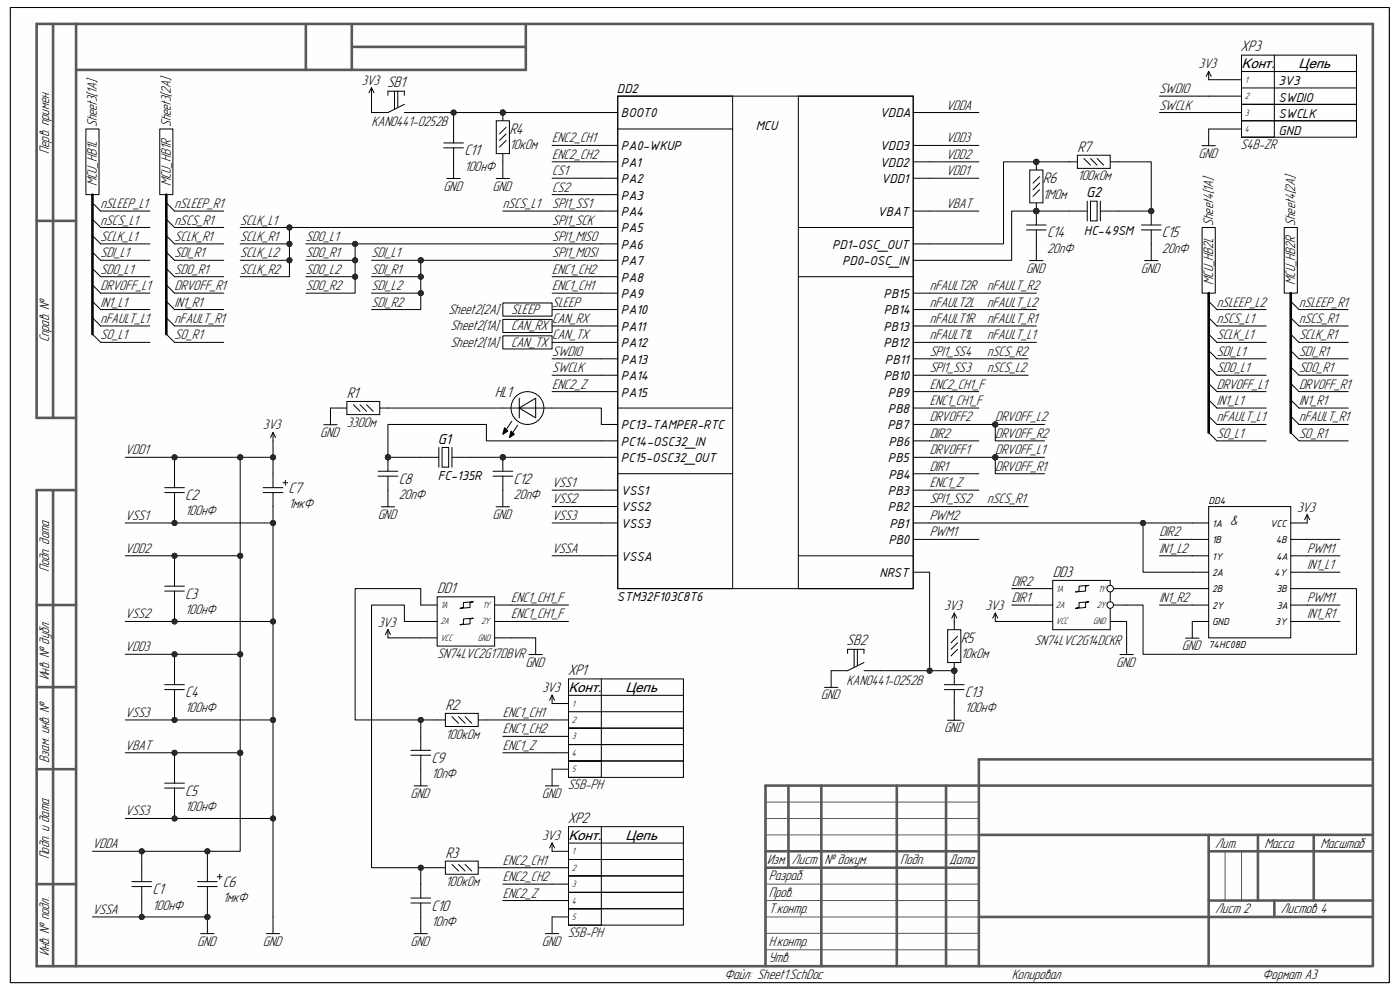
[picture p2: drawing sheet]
<svg xmlns="http://www.w3.org/2000/svg" width="297mm" height="210mm" viewBox="0 0 297 210" stroke-linecap="round" stroke-linejoin="round" font-family="sans-serif">
<defs><g id="words">
<g font-size="3.4">
<text x="263.2" y="10.8">XP3</text>
<text x="108.1" y="28.4">R4</text>
<text x="98.5" y="33">C11</text>
<text x="228.6" y="32.2">R7</text>
<text x="221.2" y="38.9">R6</text>
<text x="222.1" y="50.4">C14</text>
<text x="246.5" y="50.4">C15</text>
<text x="73.6" y="84.5">R1</text>
<text x="104.9" y="84.1">HL1</text>
<text x="39.3" y="106.1">C2</text>
<text x="61.2" y="104.5">C7</text>
<text x="84.6" y="102.6">C8</text>
<text x="108.9" y="102.6">C12</text>
<text x="92.8" y="125.9">DD1</text>
<text x="223.4" y="122.4">DD3</text>
<text x="39.3" y="127">C3</text>
<text x="179.6" y="136.9">SB2</text>
<text x="203.8" y="136.4">R5</text>
<text x="120.4" y="143.1">XP1</text>
<text x="39.3" y="147.9">C4</text>
<text x="204.7" y="147.9">C13</text>
<text x="94.5" y="150.6">R2</text>
<text x="91.5" y="161.8">C9</text>
<text x="39.3" y="168.8">C5</text>
<text x="120.4" y="174.5">XP2</text>
<text x="94.5" y="182">R3</text>
<text x="32.3" y="189.7">C1</text>
<text x="47.3" y="188.1">C6</text>
<text x="91.5" y="193.2">C10</text>
</g>
<g font-size="3.1">
<text x="76.7" y="18">3V3 SB1</text>
<text x="254.3" y="14.5">3V3</text>
<text x="200.7" y="23.2">VDDA</text>
<text x="246" y="19.8">SWDIO</text>
<text x="246" y="23.2">SWCLK</text>
<text x="20.6" y="27" transform="rotate(-90 20.6 27)">Sheet3[1A]</text>
<text x="36.2" y="27" transform="rotate(-90 36.2 27)">Sheet3[2A]</text>
<text x="78.8" y="26.7">KAN0441-0252B</text>
<text x="10.5" y="32.6" transform="rotate(-90 10.5 32.6)">Перв. примен.</text>
<text x="108.1" y="31.7">10кОм</text>
<text x="117.1" y="30.2">ENC2_CH1</text>
<text x="117.1" y="33.7">ENC2_CH2</text>
<text x="200.7" y="30.2">VDD3</text>
<text x="200.7" y="33.7">VDD2</text>
<text x="254.3" y="33.4">GND</text>
<text x="263.2" y="31.7">S4B-ZR</text>
<text x="20.6" y="39.5" transform="rotate(-90 20.6 39.5)">MCU_HB1L</text>
<text x="36.2" y="39.5" transform="rotate(-90 36.2 39.5)">MCU_HB1R</text>
<text x="94.1" y="40.4">GND</text>
<text x="98.5" y="36.2">100нФ</text>
<text x="104.5" y="40.4">GND</text>
<text x="117.1" y="37.2">CS1</text>
<text x="117.1" y="40.6">CS2</text>
<text x="200.7" y="37.2">VDD1</text>
<text x="228.6" y="38.3">100кОм</text>
<text x="21.3" y="44.2">nSLEEP_L1</text>
<text x="21.3" y="47.6">nSCS_L1</text>
<text x="37" y="44.2">nSLEEP_R1</text>
<text x="37" y="47.6">nSCS_R1</text>
<text x="51" y="47.6">SCLK_L1</text>
<text x="106.7" y="44.2">nSCS_L1</text>
<text x="117.1" y="44.2">SPI1_SS1</text>
<text x="117.1" y="47.6">SPI1_SCK</text>
<text x="200.7" y="44.2">VBAT</text>
<text x="221.2" y="42.2">1МОм</text>
<text x="257.4" y="47.9" transform="rotate(-90 257.4 47.9)">Sheet4[1A]</text>
<text x="274.8" y="47.9" transform="rotate(-90 274.8 47.9)">Sheet4[2A]</text>
<text x="21.3" y="51.1">SCLK_L1</text>
<text x="37" y="51.1">SCLK_R1</text>
<text x="51" y="51.1">SCLK_R1</text>
<text x="64.9" y="51.1">SDO_L1</text>
<text x="117.1" y="51.1">SPI1_MISO</text>
<text x="222.1" y="53.6">20пФ</text>
<text x="246.5" y="53.6">20пФ</text>
<text x="21.3" y="54.6">SDI_L1</text>
<text x="21.3" y="58.1">SDO_L1</text>
<text x="37" y="54.6">SDI_R1</text>
<text x="37" y="58.1">SDO_R1</text>
<text x="51" y="54.6">SCLK_L2</text>
<text x="51" y="58.1">SCLK_R2</text>
<text x="64.9" y="58.1">SDO_L2</text>
<text x="64.9" y="54.6">SDO_R1</text>
<text x="78.8" y="58.1">SDI_R1</text>
<text x="78.8" y="54.6">SDI_L1</text>
<text x="117.1" y="54.6">SPI1_MOSI</text>
<text x="117.1" y="58.1">ENC1_CH2</text>
<text x="217.7" y="57.8">GND</text>
<text x="242.1" y="57.8">GND</text>
<text x="21.3" y="61.6">DRVOFF_L1</text>
<text x="21.3" y="65">IN1_L1</text>
<text x="37" y="61.6">DRVOFF_R1</text>
<text x="37" y="65">IN1_R1</text>
<text x="64.9" y="61.6">SDO_R2</text>
<text x="78.8" y="65">SDI_R2</text>
<text x="78.8" y="61.6">SDI_L2</text>
<text x="117.1" y="61.6">ENC1_CH1</text>
<text x="117.1" y="65">SLEEP</text>
<text x="197.2" y="61.6">nFAULT2R</text>
<text x="197.2" y="65">nFAULT2L</text>
<text x="209.4" y="65">nFAULT_L2</text>
<text x="209.4" y="61.6">nFAULT_R2</text>
<text x="257.4" y="60.4" transform="rotate(-90 257.4 60.4)">MCU_HB2L</text>
<text x="258.1" y="65">nSLEEP_L2</text>
<text x="274.8" y="60.4" transform="rotate(-90 274.8 60.4)">MCU_HB2R</text>
<text x="275.6" y="65">nSLEEP_R1</text>
<text x="21.3" y="68.5">nFAULT_L1</text>
<text x="37" y="68.5">nFAULT_R1</text>
<text x="95.1" y="66.6">Sheet2[2A]</text>
<text x="95.5" y="70.1">Sheet2[1A]</text>
<text x="108.5" y="66.6">SLEEP</text>
<text x="108.5" y="70.1">CAN_RX</text>
<text x="117.1" y="68.5">CAN_RX</text>
<text x="197.2" y="68.5">nFAULT1R</text>
<text x="209.4" y="68.5">nFAULT_R1</text>
<text x="258.1" y="68.5">nSCS_L1</text>
<text x="275.6" y="68.5">nSCS_R1</text>
<text x="10.5" y="72.6" transform="rotate(-90 10.5 72.6)">Справ. №</text>
<text x="21.3" y="72">SO_L1</text>
<text x="37" y="72">SO_R1</text>
<text x="95.5" y="73.6">Sheet2[1A]</text>
<text x="108.5" y="73.6">CAN_TX</text>
<text x="117.1" y="75.5">SWDIO</text>
<text x="117.1" y="72">CAN_TX</text>
<text x="197.2" y="72">nFAULT1L</text>
<text x="197.2" y="75.5">SPI1_SS4</text>
<text x="209.4" y="75.5">nSCS_R2</text>
<text x="209.4" y="72">nFAULT_L1</text>
<text x="258.1" y="72">SCLK_L1</text>
<text x="258.1" y="75.5">SDI_L1</text>
<text x="275.6" y="72">SCLK_R1</text>
<text x="275.6" y="75.5">SDI_R1</text>
<text x="117.1" y="79">SWCLK</text>
<text x="117.1" y="82.4">ENC2_Z</text>
<text x="197.2" y="79">SPI1_SS3</text>
<text x="197.2" y="82.4">ENC2_CH1_F</text>
<text x="209.4" y="79">nSCS_L2</text>
<text x="258.1" y="79">SDO_L1</text>
<text x="258.1" y="82.4">DRVOFF_L1</text>
<text x="275.6" y="79">SDO_R1</text>
<text x="275.6" y="82.4">DRVOFF_R1</text>
<text x="197.2" y="85.9">ENC1_CH1_F</text>
<text x="197.2" y="89.4">DRVOFF2</text>
<text x="211.2" y="89.4">DRVOFF_L2</text>
<text x="258.1" y="85.9">IN1_L1</text>
<text x="258.1" y="89.4">nFAULT_L1</text>
<text x="275.6" y="85.9">IN1_R1</text>
<text x="275.6" y="89.4">nFAULT_R1</text>
<text x="55.8" y="91.1">3V3</text>
<text x="67.9" y="92.7">GND</text>
<text x="73.6" y="90.5">330Ом</text>
<text x="197.2" y="92.9">DIR2</text>
<text x="211.2" y="92.9">DRVOFF_R2</text>
<text x="258.1" y="92.9">SO_L1</text>
<text x="275.6" y="92.9">SO_R1</text>
<text x="26.6" y="96.4">VDD1</text>
<text x="197.2" y="96.4">DRVOFF1</text>
<text x="197.2" y="99.9">DIR1</text>
<text x="211.2" y="96.4">DRVOFF_L1</text>
<text x="211.2" y="99.9">DRVOFF_R1</text>
<text x="61.2" y="107.8">1мкФ</text>
<text x="84.6" y="105.9">20пФ</text>
<text x="108.9" y="105.9">20пФ</text>
<text x="117.1" y="103.3">VSS1</text>
<text x="117.1" y="106.8">VSS2</text>
<text x="197.2" y="103.3">ENC1_Z</text>
<text x="197.2" y="106.8">SPI1_SS2</text>
<text x="209.4" y="106.8">nSCS_R1</text>
<text x="26.6" y="110.3">VSS1</text>
<text x="39.3" y="109.3">100нФ</text>
<text x="80.1" y="110.1">GND</text>
<text x="104.5" y="110.1">GND</text>
<text x="117.1" y="110.3">VSS3</text>
<text x="197.2" y="110.3">PWM2</text>
<text x="197.2" y="113.8">PWM1</text>
<text x="246" y="113.8">DIR2</text>
<text x="260.9" y="111.3">&amp;</text>
<text x="275.2" y="108.5">3V3</text>
<text x="26.6" y="117.3">VDD2</text>
<text x="117.1" y="117.3">VSSA</text>
<text x="246" y="117.3">IN1_L2</text>
<text x="277.3" y="117.3">PWM1</text>
<text x="10.5" y="121.4" transform="rotate(-90 10.5 121.4)">Подп. дата</text>
<text x="214.6" y="124.2">DIR2</text>
<text x="277.3" y="120.7">IN1_L1</text>
<text x="26.6" y="131.2">VSS2</text>
<text x="39.3" y="130.3">100нФ</text>
<text x="108.4" y="127.7">ENC1_CH1_F</text>
<text x="108.4" y="131.2">ENC1_CH1_F</text>
<text x="200.3" y="129.4">3V3</text>
<text x="209" y="129.4">3V3</text>
<text x="214.6" y="127.7">DIR1</text>
<text x="246" y="127.7">IN1_R2</text>
<text x="277.3" y="131.2">IN1_R1</text>
<text x="277.3" y="127.7">PWM1</text>
<text x="80.2" y="132.9">3V3</text>
<text x="219.5" y="136.8">SN74LVC2G14DCKR</text>
<text x="250.7" y="137.9">GND</text>
<text x="26.6" y="138.2">VDD3</text>
<text x="92.8" y="139.6">SN74LVC2G17DBVR</text>
<text x="111.5" y="141.4">GND</text>
<text x="203.8" y="139.7">10кОм</text>
<text x="236.8" y="141.4">GND</text>
<text x="10.5" y="144.4" transform="rotate(-90 10.5 144.4)">Инв. № дубл.</text>
<text x="115" y="146.9">3V3</text>
<text x="174.2" y="148.4">GND</text>
<text x="179.6" y="145.4">KAN0441-0252B</text>
<text x="26.6" y="152.1">VSS3</text>
<text x="39.3" y="151.1">100нФ</text>
<text x="106.7" y="152.1">ENC1_CH1</text>
<text x="106.7" y="155.6">ENC1_CH2</text>
<text x="200.3" y="155.3">GND</text>
<text x="204.7" y="151.1">100нФ</text>
<text x="10.5" y="161.8" transform="rotate(-90 10.5 161.8)">Взам. инв. №</text>
<text x="26.6" y="159">VBAT</text>
<text x="94.5" y="156.7">100кОм</text>
<text x="106.7" y="159">ENC1_Z</text>
<text x="91.5" y="165.1">10пФ</text>
<text x="120.4" y="167.5">S5B-PH</text>
<text x="26.6" y="173">VSS3</text>
<text x="39.3" y="172">100нФ</text>
<text x="87.1" y="169.2">GND</text>
<text x="114.9" y="169.2">GND</text>
<text x="19.6" y="180">VDDA</text>
<text x="115" y="178.2">3V3</text>
<text x="257.8" y="179.8">Лит.</text>
<text x="268.3" y="179.8">Масса</text>
<text x="280.1" y="179.8">Масштаб</text>
<text x="10.5" y="182.3" transform="rotate(-90 10.5 182.3)">Подп. и дата</text>
<text x="106.7" y="183.4">ENC2_CH1</text>
<text x="162.7" y="183.3">Изм.</text>
<text x="168" y="183.3">Лист № докум.</text>
<text x="191" y="183.3">Подп.</text>
<text x="201.4" y="183.3">Дата</text>
<text x="47.3" y="191.4">1мкФ</text>
<text x="94.5" y="188">100кОм</text>
<text x="106.7" y="190.4">ENC2_Z</text>
<text x="106.7" y="186.9">ENC2_CH2</text>
<text x="163.1" y="186.8">Разраб.</text>
<text x="163.1" y="190.2">Пров.</text>
<text x="19.6" y="193.9">VSSA</text>
<text x="32.3" y="193">100нФ</text>
<text x="91.5" y="196.4">10пФ</text>
<text x="163.1" y="193.7">Т.контр.</text>
<text x="257.8" y="193.7">Лист 2</text>
<text x="271.7" y="193.7">Листов 4</text>
<text x="10.5" y="202.9" transform="rotate(-90 10.5 202.9)">Инв. № подл.</text>
<text x="41.8" y="200.6">GND</text>
<text x="55.8" y="200.6">GND</text>
<text x="87.1" y="200.6">GND</text>
<text x="114.9" y="200.6">GND</text>
<text x="120.4" y="198.8">S5B-PH</text>
<text x="163.1" y="200.7">Н.контр.</text>
<text x="153.7" y="207.6">Файл: Sheet1.SchDoc</text>
<text x="163.1" y="204.2">Утв.</text>
<text x="214.6" y="207.6">Копировал</text>
<text x="267.8" y="207.6">Формат А3</text>
</g>
<g font-size="3">
<text x="263.4" y="14.4">Конт.</text>
<text x="275.5" y="14.4">Цепь</text>
<text x="120.6" y="146.8">Конт.</text>
<text x="132.7" y="146.8">Цепь</text>
<text x="120.6" y="178.1">Конт.</text>
<text x="132.7" y="178.1">Цепь</text>
</g>
<g font-size="2.9">
<text x="230.5" y="41.9">G2</text>
<text x="92.9" y="94.1">G1</text>
</g>
<g font-size="2.6">
<text x="130.9" y="19.8">DD2</text>
<text x="271.2" y="21.6">SWDIO</text>
<text x="271.2" y="18.1">3V3</text>
<text x="131.7" y="24.9">BOOT0</text>
<text x="160.3" y="27.5">MCU</text>
<text x="186.6" y="24.9">VDDA</text>
<text x="271.2" y="25.1">SWCLK</text>
<text x="271.2" y="28.5">GND</text>
<text x="131.7" y="31.9">PA0-WKUP</text>
<text x="131.7" y="35.3">PA1</text>
<text x="186.6" y="35.3">VDD2</text>
<text x="186.6" y="31.9">VDD3</text>
<text x="131.7" y="38.8">PA2</text>
<text x="186.9" y="38.8">VDD1</text>
<text x="131.7" y="42.3">PA3</text>
<text x="131.7" y="45.8">PA4</text>
<text x="186.2" y="45.8">VBAT</text>
<text x="131.7" y="49.3">PA5</text>
<text x="131.7" y="52.7">PA6</text>
<text x="176.5" y="52.7">PD1-OSC_OUT</text>
<text x="230" y="49.8">HC-49SM</text>
<text x="131.7" y="56.3">PA7</text>
<text x="131.7" y="59.7">PA8</text>
<text x="178.6" y="56.3">PD0-OSC_IN</text>
<text x="131.7" y="63.2">PA9</text>
<text x="187.5" y="63.2">PB15</text>
<text x="131.7" y="66.7">PA10</text>
<text x="131.7" y="70.2">PA11</text>
<text x="187.4" y="70.2">PB13</text>
<text x="187.5" y="66.7">PB14</text>
<text x="131.7" y="73.7">PA12</text>
<text x="131.7" y="77.1">PA13</text>
<text x="187.4" y="73.7">PB12</text>
<text x="187.7" y="77.1">PB11</text>
<text x="131.7" y="80.6">PA14</text>
<text x="187.5" y="80.6">PB10</text>
<text x="131.7" y="84.1">PA15</text>
<text x="188.4" y="87.6">PB8</text>
<text x="188.4" y="84.1">PB9</text>
<text x="131.7" y="91.1">PC13-TAMPER-RTC</text>
<text x="131.7" y="94.6">PC14-OSC32_IN</text>
<text x="188.3" y="91.1">PB7</text>
<text x="188.5" y="94.6">PB6</text>
<text x="92.9" y="101.9">FC-135R</text>
<text x="131.7" y="98">PC15-OSC32_OUT</text>
<text x="188.4" y="98">PB5</text>
<text x="188.5" y="101.5">PB4</text>
<text x="131.7" y="105">VSS1</text>
<text x="188.4" y="105">PB3</text>
<text x="131.7" y="108.5">VSS2</text>
<text x="131.7" y="112">VSS3</text>
<text x="188.4" y="108.5">PB2</text>
<text x="188.7" y="112">PB1</text>
<text x="131.7" y="118.9">VSSA</text>
<text x="188.5" y="115.4">PB0</text>
<text x="186.6" y="122.4">NRST</text>
<text x="130.9" y="127.5">STM32F103C8T6</text>
</g>
<g font-size="2.1">
<text x="264.1" y="17.6">1</text>
<text x="264.1" y="21">2</text>
<text x="264.1" y="24.5">3</text>
<text x="264.1" y="28">4</text>
<text x="224" y="125.5">1A</text>
<text x="233" y="125.5">1Y</text>
<text x="93.4" y="129">1A</text>
<text x="102.4" y="129">1Y</text>
<text x="224" y="129">2A</text>
<text x="232.7" y="129">2Y</text>
<text x="93.4" y="135.9">VCC</text>
<text x="93.4" y="132.5">2A</text>
<text x="101.3" y="135.9">GND</text>
<text x="102.1" y="132.5">2Y</text>
<text x="224" y="132.5">VCC</text>
<text x="231.9" y="132.5">GND</text>
<text x="121.3" y="149.9">1</text>
<text x="121.3" y="153.4">2</text>
<text x="121.3" y="156.8">3</text>
<text x="121.3" y="160.3">4</text>
<text x="121.3" y="163.8">5</text>
<text x="121.3" y="181.2">1</text>
<text x="121.3" y="184.7">2</text>
<text x="121.3" y="188.2">3</text>
<text x="121.3" y="191.7">4</text>
<text x="121.3" y="195.2">5</text>
</g>
<g font-size="2">
<text x="256.4" y="107">DD4</text>
<text x="257.1" y="111.7">1A</text>
<text x="269.5" y="111.7">VCC</text>
<text x="257.1" y="115.2">1B</text>
<text x="257.1" y="118.7">1Y</text>
<text x="270.6" y="115.2">4B</text>
<text x="270.7" y="118.7">4A</text>
<text x="257.1" y="122.2">2A</text>
<text x="257.1" y="125.6">2B</text>
<text x="270.3" y="122.2">4Y</text>
<text x="270.8" y="125.6">3B</text>
<text x="257.1" y="129.2">2Y</text>
<text x="270.8" y="129.2">3A</text>
<text x="256.4" y="137.4">74HC08D</text>
<text x="257.1" y="132.6">GND</text>
<text x="270.5" y="132.6">3Y</text>
</g>
<text font-size=".3" fill="#585858" x="10.9" y="205.1">ALTIUM GOSTBOM2.0 KEV</text>
</g></defs>
<path d="M2.2 1.6h292.5v206.8h-292.5z" fill-rule="evenodd" fill="#fefefe"/>
<path d="M2.2 1.6h292.5v206.8h-292.5z" fill="none" stroke="#000" stroke-width=".21"/>
<path d="M2.2 1.6h292.5v206.8h-292.5z" fill-rule="evenodd" fill="#fefefe"/>
<path d="M2.2 1.6h292.5v206.8h-292.5z" fill="none" stroke="#000" stroke-width=".21"/>
<g fill="none" stroke="#585858" stroke-width=".55">
<path d="M11.3 5.1v83.6M16.1 5.1v199.9M64.9 5.1v9.7M74.6 5.1v9.7M74.6 9.9h37M111.6 5.1v9.7h-95.5M7.8 46.9h8.3M16.1 88.7h-8.3v-83.6h283.5v199.9M7.8 104h8.3M7.8 104v101h283.1M11.3 104v101M7.8 128.3h8.3"/>
<path d="M7.8 145.8h8.3M7.8 163.2h8.3M167.3 166.7v17.4M174.2 166.7v38.3M190.3 166.7v38.3M200.7 166.7v38.3M207.7 177.1h83.6M256.4 177.1v27.9M266.9 177.1v13.9M278.7 177.1v13.9M291.3 161.1h-83.6v43.9M291.3 166.7h-128.9v38.3"/>
<path d="M7.8 187.6h8.3M162.4 180.6h45.3M162.4 184.1h45.3M207.7 194.5h83.6M256.4 180.6h34.9M256.4 191h34.9M270.4 191v3.5"/>
</g>
<path d="M162.4 170.1h45.3M162.4 173.6h45.3M162.4 177.1h45.3M162.4 187.6h45.3M162.4 191h45.3M162.4 194.5h45.3M162.4 198h45.3M259.9 180.6v10.4M263.4 180.6v10.4M162.4 201.5h45.3" fill="none" stroke="#585858" stroke-width=".21"/>
<path d="M131.1 20.4h62.6v104.5h-62.6z" fill-rule="evenodd" fill="#fefefe"/>
<g fill="none" stroke="#000" stroke-width=".21">
<path d="M256.4 15.1v1.8h7M256.4 15.1l-.5 1.1M256.4 15.1l.6 1.1M263.4 11.7h24.4v10.4h-24.4zM263.4 15.2h24.4M263.4 18.7h24.4M270.4 11.7v10.4M127.6 30.8h3.5M127.6 34.3h3.5M127.6 37.8h3.5M127.6 23.9h3.5M131.1 20.4h62.6v104.5h-62.6z"/>
<path d="M131.1 20.4h24.3v104.5h-24.3zM131.1 27.4h24.3M169.4 20.4h24.3v104.5h-24.3zM193.7 30.9h3.5M193.7 34.3h3.5M193.7 37.8h3.5M193.7 23.9h3.5M255 30.9h2.8M256.4 23.9h7M256.4 20.4h7M263.4 22.1h24.4v3.5h-24.4zM263.4 25.6h24.4v3.5h-24.4z"/>
<path d="M263.4 22.1h7v7h-7zM263.4 27.4h-7v3.5M127.6 41.3h3.5M127.6 44.8h3.5M127.6 48.3h3.5M127.6 51.7h3.5M127.6 55.2h3.5M127.6 58.7h3.5M169.4 48.3h24.3M169.4 58.7h24.3M193.7 44.8h3.5M193.7 55.2h3.5"/>
<path d="M193.7 51.7h3.5M127.6 62.2h3.5M127.6 65.7h3.5M127.6 69.2h3.5M127.6 72.6h3.5M127.6 76.1h3.5M127.6 79.6h3.5M193.7 62.2h3.5M193.7 65.7h3.5M193.7 69.2h3.5M193.7 72.6h3.5M193.7 76.1h3.5"/>
<path d="M193.7 79.6h3.5M57.9 91.8v1.7M57.9 91.8l-.5 1M57.9 91.8l.6 1M127.6 83.1h3.5M127.6 90h3.5M127.6 93.5h3.5M127.6 97h3.5M131.1 86.6h24.3M193.7 83.1h3.5M193.7 90h3.5M193.7 93.5h3.5"/>
<path d="M193.7 97h3.5M193.7 86.6h3.5M34.9 104.5h4.2M34.9 103.5h4.2M37 100.5v3M37 104.5v3M55.8 104.5h4.2M55.8 103.5h4.2M57.9 100.5v3M57.9 104.5v3M60 102.4h1.1M60.5 101.9v1"/>
<path d="M127.6 110.9h3.5M127.6 107.5h3.5M127.6 104h3.5M127.6 117.9h3.5M131.1 100.5h24.3M169.4 117.9h24.3M193.7 114.4h3.5M193.7 110.9h3.5M193.7 107.5h3.5M193.7 104h3.5M193.7 100.5h3.5M34.9 125.4h4.2"/>
<path d="M34.9 124.3h4.2M37 121.4v2.9M37 125.4v2.9M193.7 121.4h3.5M34.9 146.3h4.2M34.9 145.2h4.2M37 142.3v2.9M37 146.3v2.9M34.9 167.2h4.2M34.9 166.1h4.2M37 163.2v2.9M37 167.2v2.9"/>
<path d="M28 188.1h4.2M28 187h4.2M30.1 184.1v2.9M30.1 188.1v2.9M41.9 188.1h4.2M41.9 187h4.2M42.6 198.1h2.8M44 184.1v2.9M44 188.1v2.9M44 194.5v3.6M46.1 186h1M46.6 185.5v1"/>
<path d="M56.5 198.1h2.8M57.9 194.5v3.6"/>
</g>
<circle cx="44" cy="194.5" r=".53" fill="#262626"/>
<circle cx="44" cy="194.5" r=".53" fill="none" stroke="#262626" stroke-width=".21"/>
<circle cx="202.4" cy="142.3" r=".53" fill="#262626"/>
<circle cx="202.4" cy="142.3" r=".53" fill="none" stroke="#262626" stroke-width=".21"/>
<path d="M202.4 140.5v1.8" fill="none" stroke="#000" stroke-width=".21"/>
<circle cx="202.4" cy="142.3" r=".53" fill="#262626"/>
<circle cx="202.4" cy="142.3" r=".53" fill="none" stroke="#262626" stroke-width=".21"/>
<path d="M202.4 131.8v1.8" fill="none" stroke="#000" stroke-width=".21"/>
<path d="M201.1 133.6h2.7v6.9h-2.7z" fill-rule="evenodd" fill="#fefefe"/>
<path d="M201.1 133.6h2.7v6.9h-2.7zM202.4 130.1l-.5 1M202.4 130.1l.6 1M202.4 130.1v1.7M203.1 137.8l-1.3 1.3M203.1 136.4l-1.3 1.4M203.1 135l-1.3 1.4" fill="none" stroke="#000" stroke-width=".21"/>
<circle cx="202.4" cy="142.3" r=".53" fill="#262626"/>
<circle cx="202.4" cy="142.3" r=".53" fill="none" stroke="#262626" stroke-width=".21"/>
<path d="M200.4 146.3h4.1M200.4 145.2h4.1M202.4 142.3v2.9M202.4 146.3v2.9" fill="none" stroke="#000" stroke-width=".21"/>
<circle cx="202.4" cy="142.3" r=".53" fill="#262626"/>
<circle cx="202.4" cy="142.3" r=".53" fill="none" stroke="#262626" stroke-width=".21"/>
<path d="M78.8 18.6l-.5 1.1M78.8 18.6l.5 1.1M78.8 18.6v1.8M83.7 19.3v3.9M84.4 19.3v3.5M82.3 20.2v-.9h3.5v.9M85.8 22.1l-3.5 1.8h-3.5M85.8 23.9h3.5M174.9 145.8h2.8M176.3 142.3v3.5M201 152.8h2.9M202.4 149.2v3.6" fill="none" stroke="#000" stroke-width=".21"/>
<circle cx="106.7" cy="23.9" r=".53" fill="#262626"/>
<circle cx="106.7" cy="23.9" r=".53" fill="none" stroke="#262626" stroke-width=".21"/>
<path d="M106.7 23.9v1.7" fill="none" stroke="#000" stroke-width=".21"/>
<circle cx="106.7" cy="23.9" r=".53" fill="#262626"/>
<circle cx="106.7" cy="23.9" r=".53" fill="none" stroke="#262626" stroke-width=".21"/>
<path d="M106.7 32.6v1.7" fill="none" stroke="#000" stroke-width=".21"/>
<path d="M105.3 25.6h2.8v7h-2.8z" fill-rule="evenodd" fill="#fefefe"/>
<g fill="none" stroke="#000" stroke-width=".21">
<path d="M94.1 31.4h4.2M94.1 30.3h4.2M94.8 37.9h2.8M96.2 27.4v2.9M96.2 31.4v6.5M105.3 37.9h2.8M105.3 25.6h2.8v7h-2.8zM106.7 34.3v3.6M107.4 27l-1.4 1.4M107.4 28.4l-1.4 1.4M107.4 29.8l-1.4 1.4M226.8 44.8h3.9"/>
<path d="M230.7 42.7v4.2M233.4 42.7v4.2M233.4 44.8h3.9"/>
</g>
<path d="M231.4 42.7h1.3v4.2h-1.3z" fill-rule="evenodd" fill="#fefefe"/>
<path d="M226.8 34.3h1.8M235.5 34.3h1.8M231.4 42.7h1.3v4.2h-1.3z" fill="none" stroke="#000" stroke-width=".21"/>
<path d="M228.6 32.9h6.9v2.8h-6.9z" fill-rule="evenodd" fill="#fefefe"/>
<path d="M228.6 32.9h6.9v2.8h-6.9zM230 33.6l1.4 1.4M231.4 33.6l1.3 1.4M232.7 33.6l1.4 1.4" fill="none" stroke="#000" stroke-width=".21"/>
<circle cx="244.2" cy="44.8" r=".53" fill="#262626"/>
<circle cx="244.2" cy="44.8" r=".53" fill="none" stroke="#262626" stroke-width=".21"/>
<path d="M242.1 48.8h4.2M242.1 47.7h4.2M244.2 44.8v2.9M244.2 48.8v2.9" fill="none" stroke="#000" stroke-width=".21"/>
<circle cx="244.2" cy="44.8" r=".53" fill="#262626"/>
<circle cx="244.2" cy="44.8" r=".53" fill="none" stroke="#262626" stroke-width=".21"/>
<circle cx="219.9" cy="44.8" r=".53" fill="#262626"/>
<circle cx="219.9" cy="44.8" r=".53" fill="none" stroke="#262626" stroke-width=".21"/>
<path d="M217.8 48.8h4.1M217.8 47.7h4.1M219.9 44.8v2.9M219.9 48.8v2.9" fill="none" stroke="#000" stroke-width=".21"/>
<circle cx="219.9" cy="44.8" r=".53" fill="#262626"/>
<circle cx="219.9" cy="44.8" r=".53" fill="none" stroke="#262626" stroke-width=".21"/>
<path d="M218.4 55.3h2.9M219.9 51.7v3.6M242.8 55.3h2.8M244.2 51.7v3.6" fill="none" stroke="#000" stroke-width=".21"/>
<circle cx="219.9" cy="44.8" r=".53" fill="#262626"/>
<circle cx="219.9" cy="44.8" r=".53" fill="none" stroke="#262626" stroke-width=".21"/>
<circle cx="219.9" cy="34.3" r=".53" fill="#262626"/>
<circle cx="219.9" cy="34.3" r=".53" fill="none" stroke="#262626" stroke-width=".21"/>
<path d="M219.9 43v1.8" fill="none" stroke="#000" stroke-width=".21"/>
<circle cx="219.9" cy="44.8" r=".53" fill="#262626"/>
<circle cx="219.9" cy="44.8" r=".53" fill="none" stroke="#262626" stroke-width=".21"/>
<path d="M219.9 34.3v1.8" fill="none" stroke="#000" stroke-width=".21"/>
<circle cx="219.9" cy="34.3" r=".53" fill="#262626"/>
<circle cx="219.9" cy="34.3" r=".53" fill="none" stroke="#262626" stroke-width=".21"/>
<path d="M218.5 36.1h2.8v6.9h-2.8z" fill-rule="evenodd" fill="#fefefe"/>
<path d="M218.5 36.1h2.8v6.9h-2.8zM220.6 38.9l-1.4 1.3M220.6 37.5l-1.4 1.4M220.6 40.2l-1.4 1.4" fill="none" stroke="#000" stroke-width=".21"/>
<path d="M106.7 64.3h10.4v2.8h-10.4z" fill-rule="evenodd" fill="#fefefe"/>
<path d="M106.7 64.3h10.4v2.8h-10.4z" fill="none" stroke="#000" stroke-width=".21"/>
<path d="M106.7 71.2h10.4v2.8h-10.4z" fill-rule="evenodd" fill="#fefefe"/>
<path d="M106.7 71.2h10.4v2.8h-10.4z" fill="none" stroke="#000" stroke-width=".21"/>
<path d="M106.7 67.8h10.4v2.7h-10.4z" fill-rule="evenodd" fill="#fefefe"/>
<path d="M106.7 67.8h10.4v2.7h-10.4z" fill="none" stroke="#000" stroke-width=".21"/>
<circle cx="106.7" cy="97" r=".53" fill="#262626"/>
<circle cx="106.7" cy="97" r=".53" fill="none" stroke="#262626" stroke-width=".21"/>
<path d="M104.6 100h4.2M106.7 97v3M104.6 101h4.2M106.7 101v3" fill="none" stroke="#000" stroke-width=".21"/>
<circle cx="106.7" cy="97" r=".53" fill="#262626"/>
<circle cx="106.7" cy="97" r=".53" fill="none" stroke="#262626" stroke-width=".21"/>
<circle cx="82.3" cy="97" r=".53" fill="#262626"/>
<circle cx="82.3" cy="97" r=".53" fill="none" stroke="#262626" stroke-width=".21"/>
<path d="M80.2 100h4.2M82.3 97v3M80.2 101h4.2M82.3 101v3" fill="none" stroke="#000" stroke-width=".21"/>
<circle cx="82.3" cy="97" r=".53" fill="#262626"/>
<circle cx="82.3" cy="97" r=".53" fill="none" stroke="#262626" stroke-width=".21"/>
<path d="M89.3 97h3.8M93.1 94.9v4.2M95.9 94.9v4.2M95.9 97h3.8M80.9 107.5h2.8M82.3 104v3.5M105.3 107.5h2.8M106.7 104v3.5" fill="none" stroke="#000" stroke-width=".21"/>
<path d="M93.8 94.9h1.4v4.2h-1.4z" fill-rule="evenodd" fill="#fefefe"/>
<g fill="none" stroke="#000" stroke-width=".21">
<path d="M93.8 94.9h1.4v4.2h-1.4zM117.1 147.5v1.7h3.5M117.1 152.7h3.5M117.1 156.2h3.5M117.1 159.7h3.5M117.1 147.5l-.5 1M117.1 147.5l.6 1M120.6 144h24.4v10.5h-24.4zM120.6 154.5h24.4v3.5h-24.4zM120.6 158h24.4v3.4h-24.4zM120.6 154.5h7v6.9h-7zM120.6 147.5h24.4"/>
<path d="M120.6 151h24.4M127.6 144v10.5M115.7 166.7h2.8M117.1 178.8v1.8h3.5M117.1 178.8l-.5 1.1M117.1 178.8l.6 1.1M120.6 161.4h24.4v3.5h-24.4zM120.6 161.4h7v3.5h-7zM120.6 175.4h24.4v10.4h-24.4zM120.6 163.2h-3.5v3.5M120.6 178.8h24.4M127.6 175.4v10.4"/>
<path d="M115.7 198.1h2.8M117.1 184.1h3.5M117.1 187.6h3.5M117.1 191h3.5M120.6 185.8h24.4v3.5h-24.4zM120.6 189.3h24.4v3.5h-24.4zM120.6 185.8h7v7h-7zM120.6 192.8h24.4v3.5h-24.4zM120.6 192.8h7v3.5h-7zM120.6 182.3h24.4M120.6 194.5h-3.5v3.6"/>
</g>
<path d="M92.7 126.6h12.2v10.5h-12.2z" fill-rule="evenodd" fill="#fefefe"/>
<g fill="none" stroke="#000" stroke-width=".21">
<path d="M89.3 135.3h3.4M89.3 128.3h3.4M89.3 131.8h3.4M92.7 126.6h12.2v10.5h-12.2zM98.3 127.8l2.1-.1-.7 .1v1.1l-2.1 .1 .7-.1zM98.3 131.3l2.1-.2-.7 .2v1.1l-2.1 .1 .7-.1zM104.9 135.3h3.5M104.9 128.3h3.5M104.9 131.8h3.5M87.2 191.6h4.2M87.2 190.5h4.2M89.3 187.6v2.9"/>
<path d="M89.3 191.6v2.9M92.8 184.1h1.7M101.5 184.1h1.7"/>
</g>
<path d="M94.5 182.7h7v2.8h-7z" fill-rule="evenodd" fill="#fefefe"/>
<path d="M87.2 159.2h4.2M89.3 156.2v3M92.7 152.7h1.8M101.5 152.7h1.7M87.2 160.2h4.2M89.3 160.2v3M87.9 198.1h2.8M89.3 194.5v3.6M94.5 182.7h7v2.8h-7zM95.9 183.4l1.4 1.4M97.3 183.4l1.4 1.4M98.7 183.4l1.4 1.4" fill="none" stroke="#000" stroke-width=".21"/>
<path d="M94.5 151.3h7v2.8h-7z" fill-rule="evenodd" fill="#fefefe"/>
<g fill="none" stroke="#000" stroke-width=".21">
<path d="M106.7 86.6h3.5M113.6 86.6h3.5M82.3 133.5l-.5 1.1M82.3 133.5l.5 1.1M82.3 133.5v1.8M112.2 138.9h2.9M113.6 135.3v3.6M94.5 151.3h7v2.8h-7zM95.9 152l1.4 1.4M97.3 152l1.4 1.4M98.7 152l1.4 1.4M87.8 166.7h2.9"/>
<path d="M89.3 163.2v3.5"/>
</g>
<path d="M110.2 86.6l3.4-2.1v4.2z" fill="#fefefe"/>
<g fill="none" stroke="#000" stroke-width=".21">
<path d="M71.9 86.6h1.7M80.6 86.6h1.7M107 90.7l.7 .7-1 .7zM108.4 91.4l.7 .7-1 .7zM108.6 89.4l-1.8 2.6M109.8 90.2l-1.7 2.6M110.2 86.6l3.4-2.1v4.2zM110.2 86.6h3.4M110.2 84.5v4.2"/>
<circle cx="111.9" cy="86.6" r="3.5"/>
</g>
<path d="M107 90.7l.7 .7-1 .7zM108.4 91.4l.7 .7-1 .7z" fill="#000"/>
<path d="M73.6 85.2h7v2.8h-7z" fill-rule="evenodd" fill="#fefefe"/>
<path d="M68.7 90.1h2.8M70.1 86.6v3.5M73.6 85.2h7v2.8h-7zM75 85.9l1.4 1.4M76.4 85.9l1.4 1.4M77.8 85.9l1.4 1.4" fill="none" stroke="#000" stroke-width=".21"/>
<path d="M256.4 107.5h17.4v27.8h-17.4z" fill-rule="evenodd" fill="#fefefe"/>
<g fill="none" stroke="#000" stroke-width=".21">
<path d="M252.9 114.4h3.5M252.9 117.9h3.5M252.9 110.9h3.5M256.4 107.5h17.4v27.8h-17.4zM273.8 114.4h3.5M273.8 117.9h3.5M277.3 109.2v1.7h-3.5M277.3 109.2l-.5 1M277.3 109.2l.6 1M251.5 135.4h2.9M252.9 121.4h3.5M252.9 124.9h3.5"/>
<path d="M252.9 128.4h3.5M256.4 131.8h-3.5v3.6M273.8 121.4h3.5M273.8 124.9h3.5M273.8 128.4h3.5M273.8 131.8h3.5"/>
</g>
<path d="M223.3 123.1h12.2v10.5h-12.2z" fill-rule="evenodd" fill="#fefefe"/>
<path d="M219.9 131.8h3.4M219.9 124.9h3.4M219.9 128.4h3.4M223.3 123.1h12.2v10.5h-12.2zM235.5 131.8h3.5M235.5 124.9h3.5M235.5 128.4h3.5" fill="none" stroke="#000" stroke-width=".21"/>
<circle cx="235.5" cy="124.9" r=".7" fill="#fefefe"/>
<g fill="none" stroke="#000" stroke-width=".21">
<path d="M228.9 124.4l2.1-.2-.7 .2v1l-2.1 .2 .7-.2zM228.9 127.8l2.1-.1-.7 .1v1.1l-2.1 .2 .7-.2z"/>
<circle cx="235.5" cy="124.9" r=".7"/>
</g>
<circle cx="235.5" cy="128.4" r=".7" fill="#fefefe"/>
<g fill="none" stroke="#000" stroke-width=".21">
<path d="M179.8 138.6v-.8h3.5v.8M181.2 137.8v3.8M181.9 137.8v3.4M211.1 130.1l-.5 1M211.1 130.1l.6 1M211.1 130.1v1.7M237.6 138.9h2.8M239 135.3v3.6M183.3 140.5l-3.5 1.8h-3.5M183.3 142.3h3.5"/>
<circle cx="235.5" cy="128.4" r=".7"/>
</g>
<path d="M255 48.3h2.8v13.9h-2.8z" fill-rule="evenodd" fill="#fefefe"/>
<path d="M255 48.3h2.8v13.9h-2.8z" fill="none" stroke="#000" stroke-width=".21"/>
<path d="M272.4 48.3h2.8v13.9h-2.8z" fill-rule="evenodd" fill="#fefefe"/>
<path d="M272.4 48.3h2.8v13.9h-2.8z" fill="none" stroke="#000" stroke-width=".21"/>
<path d="M18.2 27.4h2.8v13.9h-2.8z" fill-rule="evenodd" fill="#fefefe"/>
<g fill="none" stroke="#000" stroke-width=".21">
<path d="M18.2 27.4h2.8v13.9h-2.8zM19.6 43l1.8 1.8M19.6 46.5l1.8 1.8M19.6 50l1.8 1.7M19.6 53.5l1.8 1.7M19.6 57l1.8 1.7M35.3 43l1.7 1.8M35.3 46.5l1.7 1.8M35.3 50l1.7 1.7M35.3 53.5l1.7 1.7M35.3 57l1.7 1.7M19.6 60.4l1.8 1.8"/>
<path d="M19.6 63.9l1.8 1.8M19.6 67.4l1.8 1.7M19.6 70.9l1.8 1.7M35.3 60.4l1.7 1.8M35.3 63.9l1.7 1.8M35.3 67.4l1.7 1.7M35.3 70.9l1.7 1.7"/>
</g>
<path d="M33.9 27.4h2.8v13.9h-2.8z" fill-rule="evenodd" fill="#fefefe"/>
<g fill="none" stroke="#000" stroke-width=".21">
<path d="M33.9 27.4h2.8v13.9h-2.8zM256.4 63.9l1.8 1.8M256.4 67.4l1.8 1.8M256.4 70.9l1.8 1.7M256.4 74.4l1.8 1.7M256.4 77.9l1.8 1.7M273.8 63.9l1.8 1.8M273.8 67.4l1.8 1.8M273.8 70.9l1.8 1.7M273.8 74.4l1.8 1.7M273.8 77.9l1.8 1.7M256.4 81.3l1.8 1.8"/>
<path d="M256.4 84.8l1.8 1.8M256.4 88.3l1.8 1.7M256.4 91.8l1.8 1.7M273.8 81.3l1.8 1.8M273.8 88.3l1.8 1.7M273.8 84.8l1.8 1.8M273.8 91.8l1.8 1.7"/>
</g>
<circle cx="211.1" cy="97" r=".53" fill="#262626"/>
<circle cx="211.1" cy="97" r=".53" fill="none" stroke="#262626" stroke-width=".21"/>
<circle cx="211.1" cy="90" r=".53" fill="#262626"/>
<circle cx="211.1" cy="90" r=".53" fill="none" stroke="#262626" stroke-width=".21"/>
<path d="M197.2 37.8h10.5M197.2 30.9h10.5M197.2 34.3h10.5M246 20.4h10.4M246 23.9h10.4M117.1 76.1h10.5M117.1 79.6h10.5M117.1 117.9h10.5M117.1 110.9h10.5M117.1 107.5h10.5M117.1 104h10.5M19.6 180.6h10.5v3.5" fill="none" stroke="#000" stroke-width=".21"/>
<circle cx="30.1" cy="180.6" r=".53" fill="#262626"/>
<circle cx="30.1" cy="180.6" r=".53" fill="none" stroke="#262626" stroke-width=".21"/>
<path d="M30.1 191v3.5" fill="none" stroke="#000" stroke-width=".21"/>
<circle cx="30.1" cy="194.5" r=".53" fill="#262626"/>
<circle cx="30.1" cy="194.5" r=".53" fill="none" stroke="#262626" stroke-width=".21"/>
<path d="M30.1 180.6h13.9v3.5" fill="none" stroke="#000" stroke-width=".21"/>
<circle cx="30.1" cy="180.6" r=".53" fill="#262626"/>
<circle cx="30.1" cy="180.6" r=".53" fill="none" stroke="#262626" stroke-width=".21"/>
<circle cx="44" cy="180.6" r=".53" fill="#262626"/>
<circle cx="44" cy="180.6" r=".53" fill="none" stroke="#262626" stroke-width=".21"/>
<path d="M51 159.7v20.9h-7" fill="none" stroke="#000" stroke-width=".21"/>
<circle cx="44" cy="180.6" r=".53" fill="#262626"/>
<circle cx="44" cy="180.6" r=".53" fill="none" stroke="#262626" stroke-width=".21"/>
<circle cx="51" cy="159.7" r=".53" fill="#262626"/>
<circle cx="51" cy="159.7" r=".53" fill="none" stroke="#262626" stroke-width=".21"/>
<path d="M51 97h6.9" fill="none" stroke="#000" stroke-width=".21"/>
<circle cx="51" cy="97" r=".53" fill="#262626"/>
<circle cx="51" cy="97" r=".53" fill="none" stroke="#262626" stroke-width=".21"/>
<circle cx="57.9" cy="97" r=".53" fill="#262626"/>
<circle cx="57.9" cy="97" r=".53" fill="none" stroke="#262626" stroke-width=".21"/>
<path d="M19.6 194.5h24.4" fill="none" stroke="#000" stroke-width=".21"/>
<circle cx="30.1" cy="194.5" r=".53" fill="#262626"/>
<circle cx="30.1" cy="194.5" r=".53" fill="none" stroke="#262626" stroke-width=".21"/>
<circle cx="44" cy="194.5" r=".53" fill="#262626"/>
<circle cx="44" cy="194.5" r=".53" fill="none" stroke="#262626" stroke-width=".21"/>
<path d="M44 191v3.5" fill="none" stroke="#000" stroke-width=".21"/>
<circle cx="44" cy="194.5" r=".53" fill="#262626"/>
<circle cx="44" cy="194.5" r=".53" fill="none" stroke="#262626" stroke-width=".21"/>
<path d="M51 97v20.9" fill="none" stroke="#000" stroke-width=".21"/>
<circle cx="51" cy="97" r=".53" fill="#262626"/>
<circle cx="51" cy="97" r=".53" fill="none" stroke="#262626" stroke-width=".21"/>
<circle cx="51" cy="117.9" r=".53" fill="#262626"/>
<circle cx="51" cy="117.9" r=".53" fill="none" stroke="#262626" stroke-width=".21"/>
<path d="M37 170.1v3.5" fill="none" stroke="#000" stroke-width=".21"/>
<circle cx="37" cy="173.6" r=".53" fill="#262626"/>
<circle cx="37" cy="173.6" r=".53" fill="none" stroke="#262626" stroke-width=".21"/>
<path d="M37 159.7v3.5" fill="none" stroke="#000" stroke-width=".21"/>
<circle cx="37" cy="159.7" r=".53" fill="#262626"/>
<circle cx="37" cy="159.7" r=".53" fill="none" stroke="#262626" stroke-width=".21"/>
<path d="M37 149.2v3.5" fill="none" stroke="#000" stroke-width=".21"/>
<circle cx="37" cy="152.7" r=".53" fill="#262626"/>
<circle cx="37" cy="152.7" r=".53" fill="none" stroke="#262626" stroke-width=".21"/>
<path d="M37 138.8v3.5" fill="none" stroke="#000" stroke-width=".21"/>
<circle cx="37" cy="138.8" r=".53" fill="#262626"/>
<circle cx="37" cy="138.8" r=".53" fill="none" stroke="#262626" stroke-width=".21"/>
<path d="M37 128.3v3.5" fill="none" stroke="#000" stroke-width=".21"/>
<circle cx="37" cy="131.8" r=".53" fill="#262626"/>
<circle cx="37" cy="131.8" r=".53" fill="none" stroke="#262626" stroke-width=".21"/>
<path d="M37 117.9v3.5" fill="none" stroke="#000" stroke-width=".21"/>
<circle cx="37" cy="117.9" r=".53" fill="#262626"/>
<circle cx="37" cy="117.9" r=".53" fill="none" stroke="#262626" stroke-width=".21"/>
<path d="M37 107.5v3.4" fill="none" stroke="#000" stroke-width=".21"/>
<circle cx="37" cy="110.9" r=".53" fill="#262626"/>
<circle cx="37" cy="110.9" r=".53" fill="none" stroke="#262626" stroke-width=".21"/>
<path d="M37 97v3.5" fill="none" stroke="#000" stroke-width=".21"/>
<circle cx="37" cy="97" r=".53" fill="#262626"/>
<circle cx="37" cy="97" r=".53" fill="none" stroke="#262626" stroke-width=".21"/>
<path d="M197.2 23.9h10.5M57.9 173.6v20.9" fill="none" stroke="#000" stroke-width=".21"/>
<circle cx="57.9" cy="173.6" r=".53" fill="#262626"/>
<circle cx="57.9" cy="173.6" r=".53" fill="none" stroke="#262626" stroke-width=".21"/>
<path d="M78.8 20.4v3.5M96.2 23.9v3.5" fill="none" stroke="#000" stroke-width=".21"/>
<circle cx="96.2" cy="23.9" r=".53" fill="#262626"/>
<circle cx="96.2" cy="23.9" r=".53" fill="none" stroke="#262626" stroke-width=".21"/>
<path d="M219.9 44.8h6.9" fill="none" stroke="#000" stroke-width=".21"/>
<circle cx="219.9" cy="44.8" r=".53" fill="#262626"/>
<circle cx="219.9" cy="44.8" r=".53" fill="none" stroke="#262626" stroke-width=".21"/>
<path d="M237.3 34.3h6.9v10.5h-6.9" fill="none" stroke="#000" stroke-width=".21"/>
<circle cx="244.2" cy="44.8" r=".53" fill="#262626"/>
<circle cx="244.2" cy="44.8" r=".53" fill="none" stroke="#262626" stroke-width=".21"/>
<path d="M219.9 34.3h6.9" fill="none" stroke="#000" stroke-width=".21"/>
<circle cx="219.9" cy="34.3" r=".53" fill="#262626"/>
<circle cx="219.9" cy="34.3" r=".53" fill="none" stroke="#262626" stroke-width=".21"/>
<path d="M197.2 44.8h10.5M57.9 110.9v62.7h-31.3" fill="none" stroke="#000" stroke-width=".21"/>
<circle cx="37" cy="173.6" r=".53" fill="#262626"/>
<circle cx="37" cy="173.6" r=".53" fill="none" stroke="#262626" stroke-width=".21"/>
<circle cx="57.9" cy="173.6" r=".53" fill="#262626"/>
<circle cx="57.9" cy="173.6" r=".53" fill="none" stroke="#262626" stroke-width=".21"/>
<circle cx="57.9" cy="152.7" r=".53" fill="#262626"/>
<circle cx="57.9" cy="152.7" r=".53" fill="none" stroke="#262626" stroke-width=".21"/>
<circle cx="57.9" cy="131.8" r=".53" fill="#262626"/>
<circle cx="57.9" cy="131.8" r=".53" fill="none" stroke="#262626" stroke-width=".21"/>
<circle cx="57.9" cy="110.9" r=".53" fill="#262626"/>
<circle cx="57.9" cy="110.9" r=".53" fill="none" stroke="#262626" stroke-width=".21"/>
<path d="M26.6 159.7h24.4" fill="none" stroke="#000" stroke-width=".21"/>
<circle cx="37" cy="159.7" r=".53" fill="#262626"/>
<circle cx="37" cy="159.7" r=".53" fill="none" stroke="#262626" stroke-width=".21"/>
<circle cx="51" cy="159.7" r=".53" fill="#262626"/>
<circle cx="51" cy="159.7" r=".53" fill="none" stroke="#262626" stroke-width=".21"/>
<path d="M26.6 152.7h31.3" fill="none" stroke="#000" stroke-width=".21"/>
<circle cx="37" cy="152.7" r=".53" fill="#262626"/>
<circle cx="37" cy="152.7" r=".53" fill="none" stroke="#262626" stroke-width=".21"/>
<circle cx="57.9" cy="152.7" r=".53" fill="#262626"/>
<circle cx="57.9" cy="152.7" r=".53" fill="none" stroke="#262626" stroke-width=".21"/>
<path d="M26.6 138.8h24.4" fill="none" stroke="#000" stroke-width=".21"/>
<circle cx="37" cy="138.8" r=".53" fill="#262626"/>
<circle cx="37" cy="138.8" r=".53" fill="none" stroke="#262626" stroke-width=".21"/>
<circle cx="51" cy="138.8" r=".53" fill="#262626"/>
<circle cx="51" cy="138.8" r=".53" fill="none" stroke="#262626" stroke-width=".21"/>
<path d="M26.6 131.8h31.3" fill="none" stroke="#000" stroke-width=".21"/>
<circle cx="37" cy="131.8" r=".53" fill="#262626"/>
<circle cx="37" cy="131.8" r=".53" fill="none" stroke="#262626" stroke-width=".21"/>
<circle cx="57.9" cy="131.8" r=".53" fill="#262626"/>
<circle cx="57.9" cy="131.8" r=".53" fill="none" stroke="#262626" stroke-width=".21"/>
<path d="M26.6 117.9h24.4v41.8" fill="none" stroke="#000" stroke-width=".21"/>
<circle cx="37" cy="117.9" r=".53" fill="#262626"/>
<circle cx="37" cy="117.9" r=".53" fill="none" stroke="#262626" stroke-width=".21"/>
<circle cx="51" cy="117.9" r=".53" fill="#262626"/>
<circle cx="51" cy="117.9" r=".53" fill="none" stroke="#262626" stroke-width=".21"/>
<circle cx="51" cy="138.8" r=".53" fill="#262626"/>
<circle cx="51" cy="138.8" r=".53" fill="none" stroke="#262626" stroke-width=".21"/>
<circle cx="51" cy="159.7" r=".53" fill="#262626"/>
<circle cx="51" cy="159.7" r=".53" fill="none" stroke="#262626" stroke-width=".21"/>
<path d="M57.9 107.5v3.4h-31.3" fill="none" stroke="#000" stroke-width=".21"/>
<circle cx="57.9" cy="110.9" r=".53" fill="#262626"/>
<circle cx="57.9" cy="110.9" r=".53" fill="none" stroke="#262626" stroke-width=".21"/>
<circle cx="37" cy="110.9" r=".53" fill="#262626"/>
<circle cx="37" cy="110.9" r=".53" fill="none" stroke="#262626" stroke-width=".21"/>
<path d="M26.6 97h24.4" fill="none" stroke="#000" stroke-width=".21"/>
<circle cx="37" cy="97" r=".53" fill="#262626"/>
<circle cx="37" cy="97" r=".53" fill="none" stroke="#262626" stroke-width=".21"/>
<circle cx="51" cy="97" r=".53" fill="#262626"/>
<circle cx="51" cy="97" r=".53" fill="none" stroke="#262626" stroke-width=".21"/>
<path d="M89.3 23.9h17.4" fill="none" stroke="#000" stroke-width=".21"/>
<circle cx="106.7" cy="23.9" r=".53" fill="#262626"/>
<circle cx="106.7" cy="23.9" r=".53" fill="none" stroke="#262626" stroke-width=".21"/>
<circle cx="96.2" cy="23.9" r=".53" fill="#262626"/>
<circle cx="96.2" cy="23.9" r=".53" fill="none" stroke="#262626" stroke-width=".21"/>
<path d="M57.9 93.5v7" fill="none" stroke="#000" stroke-width=".21"/>
<circle cx="57.9" cy="97" r=".53" fill="#262626"/>
<circle cx="57.9" cy="97" r=".53" fill="none" stroke="#262626" stroke-width=".21"/>
<path d="M82.3 97h7" fill="none" stroke="#000" stroke-width=".21"/>
<circle cx="82.3" cy="97" r=".53" fill="#262626"/>
<circle cx="82.3" cy="97" r=".53" fill="none" stroke="#262626" stroke-width=".21"/>
<path d="M99.7 97h7" fill="none" stroke="#000" stroke-width=".21"/>
<circle cx="106.7" cy="97" r=".53" fill="#262626"/>
<circle cx="106.7" cy="97" r=".53" fill="none" stroke="#262626" stroke-width=".21"/>
<path d="M106.7 97h20.9" fill="none" stroke="#000" stroke-width=".21"/>
<circle cx="106.7" cy="97" r=".53" fill="#262626"/>
<circle cx="106.7" cy="97" r=".53" fill="none" stroke="#262626" stroke-width=".21"/>
<path d="M127.6 93.5h-24.4v-3.5h-20.9v7" fill="none" stroke="#000" stroke-width=".21"/>
<circle cx="82.3" cy="97" r=".53" fill="#262626"/>
<circle cx="82.3" cy="97" r=".53" fill="none" stroke="#262626" stroke-width=".21"/>
<path d="M92.7 152.7h-3.4v3.5M106.7 159.7h10.4M106.7 156.2h10.4M103.2 184.1h13.9M106.7 191h10.4M106.7 187.6h10.4" fill="none" stroke="#000" stroke-width=".21"/>
<circle cx="89.3" cy="152.7" r=".53" fill="#262626"/>
<circle cx="89.3" cy="152.7" r=".53" fill="none" stroke="#262626" stroke-width=".21"/>
<path d="M89.3 128.3v-3.4h-14v27.8h14M103.2 152.7h13.9" fill="none" stroke="#000" stroke-width=".21"/>
<circle cx="89.3" cy="152.7" r=".53" fill="#262626"/>
<circle cx="89.3" cy="152.7" r=".53" fill="none" stroke="#262626" stroke-width=".21"/>
<path d="M82.3 135.3h7M108.4 135.3h5.2M89.3 184.1h3.5" fill="none" stroke="#000" stroke-width=".21"/>
<circle cx="89.3" cy="184.1" r=".53" fill="#262626"/>
<circle cx="89.3" cy="184.1" r=".53" fill="none" stroke="#262626" stroke-width=".21"/>
<path d="M89.3 131.8h-3.5v-3.4h-7v55.7h10.5v3.5" fill="none" stroke="#000" stroke-width=".21"/>
<circle cx="89.3" cy="184.1" r=".53" fill="#262626"/>
<circle cx="89.3" cy="184.1" r=".53" fill="none" stroke="#262626" stroke-width=".21"/>
<path d="M106.7 23.9h20.9M108.4 131.8h12.2M108.4 128.3h12.2" fill="none" stroke="#000" stroke-width=".21"/>
<circle cx="106.7" cy="23.9" r=".53" fill="#262626"/>
<circle cx="106.7" cy="23.9" r=".53" fill="none" stroke="#262626" stroke-width=".21"/>
<g fill="none" stroke="#000" stroke-width=".21">
<path d="M117.1 30.8h10.5M117.1 34.3h10.5M117.1 37.8h10.5M117.1 41.3h10.5M117.1 58.7h10.5M117.1 62.2h10.5M117.1 65.7h10.5M117.1 69.2h10.5M117.1 72.6h10.5M197.2 79.6h20.9M197.2 76.1h20.9M70.1 86.6h1.8"/>
<path d="M82.3 86.6h24.4M117.1 86.6h10.5v3.4M117.1 83.1h10.5M197.2 83.1h10.5M197.2 93.5h10.5M197.2 86.6h10.5M197.2 110.9h55.7M197.2 104h10.5M197.2 100.5h10.5M246 114.4h6.9M246 117.9h6.9M246 128.4h6.9"/>
</g>
<circle cx="242.5" cy="110.9" r=".53" fill="#262626"/>
<circle cx="242.5" cy="110.9" r=".53" fill="none" stroke="#262626" stroke-width=".21"/>
<path d="M197.2 121.4v20.9h5.2" fill="none" stroke="#000" stroke-width=".21"/>
<circle cx="202.4" cy="142.3" r=".53" fill="#262626"/>
<circle cx="202.4" cy="142.3" r=".53" fill="none" stroke="#262626" stroke-width=".21"/>
<circle cx="197.2" cy="142.3" r=".53" fill="#262626"/>
<circle cx="197.2" cy="142.3" r=".53" fill="none" stroke="#262626" stroke-width=".21"/>
<path d="M242.5 110.9v10.5h10.4M211.1 131.8h8.8M214.6 124.9h5.3M214.6 128.4h5.3M239 131.8v3.5" fill="none" stroke="#000" stroke-width=".21"/>
<circle cx="242.5" cy="110.9" r=".53" fill="#262626"/>
<circle cx="242.5" cy="110.9" r=".53" fill="none" stroke="#262626" stroke-width=".21"/>
<path d="M186.8 142.3h10.4" fill="none" stroke="#000" stroke-width=".21"/>
<circle cx="197.2" cy="142.3" r=".53" fill="#262626"/>
<circle cx="197.2" cy="142.3" r=".53" fill="none" stroke="#262626" stroke-width=".21"/>
<path d="M78.8 62.2h10.5M197.2 114.4h10.5M277.3 117.9h7M277.3 114.4h7M239 124.9h13.9M277.3 124.9h10.5v13.9h-45.3v-10.4h-3.5M277.3 128.4h7M277.3 131.8h7M277.3 121.4h7" fill="none" stroke="#000" stroke-width=".21"/>
<circle cx="89.3" cy="62.2" r=".53" fill="#262626"/>
<circle cx="89.3" cy="62.2" r=".53" fill="none" stroke="#262626" stroke-width=".21"/>
<path d="M78.8 55.2h10.5" fill="none" stroke="#000" stroke-width=".21"/>
<circle cx="89.3" cy="55.2" r=".53" fill="#262626"/>
<circle cx="89.3" cy="55.2" r=".53" fill="none" stroke="#262626" stroke-width=".21"/>
<path d="M89.3 55.2h38.3" fill="none" stroke="#000" stroke-width=".21"/>
<circle cx="89.3" cy="55.2" r=".53" fill="#262626"/>
<circle cx="89.3" cy="55.2" r=".53" fill="none" stroke="#262626" stroke-width=".21"/>
<path d="M78.8 58.7h10.5" fill="none" stroke="#000" stroke-width=".21"/>
<circle cx="89.3" cy="58.7" r=".53" fill="#262626"/>
<circle cx="89.3" cy="58.7" r=".53" fill="none" stroke="#262626" stroke-width=".21"/>
<path d="M64.9 58.7h10.4" fill="none" stroke="#000" stroke-width=".21"/>
<circle cx="75.3" cy="58.7" r=".53" fill="#262626"/>
<circle cx="75.3" cy="58.7" r=".53" fill="none" stroke="#262626" stroke-width=".21"/>
<path d="M64.9 55.2h10.4" fill="none" stroke="#000" stroke-width=".21"/>
<circle cx="75.3" cy="55.2" r=".53" fill="#262626"/>
<circle cx="75.3" cy="55.2" r=".53" fill="none" stroke="#262626" stroke-width=".21"/>
<path d="M64.9 51.7h10.4" fill="none" stroke="#000" stroke-width=".21"/>
<circle cx="75.3" cy="51.7" r=".53" fill="#262626"/>
<circle cx="75.3" cy="51.7" r=".53" fill="none" stroke="#262626" stroke-width=".21"/>
<path d="M51 48.3h10.4" fill="none" stroke="#000" stroke-width=".21"/>
<circle cx="61.4" cy="48.3" r=".53" fill="#262626"/>
<circle cx="61.4" cy="48.3" r=".53" fill="none" stroke="#262626" stroke-width=".21"/>
<path d="M51 51.7h10.4M106.7 44.8h20.9" fill="none" stroke="#000" stroke-width=".21"/>
<circle cx="61.4" cy="51.7" r=".53" fill="#262626"/>
<circle cx="61.4" cy="51.7" r=".53" fill="none" stroke="#262626" stroke-width=".21"/>
<path d="M51 55.2h10.4" fill="none" stroke="#000" stroke-width=".21"/>
<circle cx="61.4" cy="55.2" r=".53" fill="#262626"/>
<circle cx="61.4" cy="55.2" r=".53" fill="none" stroke="#262626" stroke-width=".21"/>
<path d="M127.6 48.3h-66.2v10.4h-10.4" fill="none" stroke="#000" stroke-width=".21"/>
<circle cx="61.4" cy="48.3" r=".53" fill="#262626"/>
<circle cx="61.4" cy="48.3" r=".53" fill="none" stroke="#262626" stroke-width=".21"/>
<circle cx="61.4" cy="51.7" r=".53" fill="#262626"/>
<circle cx="61.4" cy="51.7" r=".53" fill="none" stroke="#262626" stroke-width=".21"/>
<circle cx="61.4" cy="55.2" r=".53" fill="#262626"/>
<circle cx="61.4" cy="55.2" r=".53" fill="none" stroke="#262626" stroke-width=".21"/>
<path d="M127.6 51.7h-52.3v10.5h-10.4" fill="none" stroke="#000" stroke-width=".21"/>
<circle cx="75.3" cy="51.7" r=".53" fill="#262626"/>
<circle cx="75.3" cy="51.7" r=".53" fill="none" stroke="#262626" stroke-width=".21"/>
<circle cx="75.3" cy="55.2" r=".53" fill="#262626"/>
<circle cx="75.3" cy="55.2" r=".53" fill="none" stroke="#262626" stroke-width=".21"/>
<circle cx="75.3" cy="58.7" r=".53" fill="#262626"/>
<circle cx="75.3" cy="58.7" r=".53" fill="none" stroke="#262626" stroke-width=".21"/>
<path d="M89.3 55.2v10.5h-10.5" fill="none" stroke="#000" stroke-width=".21"/>
<circle cx="89.3" cy="62.2" r=".53" fill="#262626"/>
<circle cx="89.3" cy="62.2" r=".53" fill="none" stroke="#262626" stroke-width=".21"/>
<circle cx="89.3" cy="58.7" r=".53" fill="#262626"/>
<circle cx="89.3" cy="58.7" r=".53" fill="none" stroke="#262626" stroke-width=".21"/>
<circle cx="89.3" cy="55.2" r=".53" fill="#262626"/>
<circle cx="89.3" cy="55.2" r=".53" fill="none" stroke="#262626" stroke-width=".21"/>
<g fill="none" stroke="#000" stroke-width=".21">
<path d="M21.4 44.8h10.4M21.4 48.3h10.4M21.4 51.7h10.4M21.4 55.2h10.4M21.4 58.7h10.4M37 44.8h10.5M37 48.3h10.5M37 51.7h10.5M37 55.2h10.5M37 58.7h10.5M219.9 44.8h-5.3v10.4h-17.4M21.4 62.2h10.4"/>
<path d="M21.4 72.6h10.4M21.4 69.1h10.4M21.4 65.7h10.4M37 62.2h10.5M37 72.6h10.5M37 69.1h10.5M37 65.7h10.5M197.2 107.5h20.9"/>
</g>
<circle cx="219.9" cy="44.8" r=".53" fill="#262626"/>
<circle cx="219.9" cy="44.8" r=".53" fill="none" stroke="#262626" stroke-width=".21"/>
<path d="M219.9 34.3h-7v17.4h-15.7" fill="none" stroke="#000" stroke-width=".21"/>
<circle cx="219.9" cy="34.3" r=".53" fill="#262626"/>
<circle cx="219.9" cy="34.3" r=".53" fill="none" stroke="#262626" stroke-width=".21"/>
<g fill="none" stroke="#000" stroke-width=".21">
<path d="M197.2 72.6h22.7M197.2 69.2h22.7M197.2 65.7h22.7M197.2 62.2h22.7M258.2 72.6h10.4M258.2 69.2h10.4M258.2 65.7h10.4M258.2 76.1h10.4M258.2 79.6h10.4M275.6 72.6h10.4M275.6 69.2h10.4M275.6 65.7h10.4"/>
<path d="M275.6 76.1h10.4M275.6 79.6h10.4M211.1 97v3.5h10.5M258.2 83.1h10.4M258.2 93.5h10.4M258.2 90h10.4M258.2 86.6h10.4M275.6 83.1h10.4M275.6 93.5h10.4M275.6 90h10.4M275.6 86.6h10.4"/>
</g>
<circle cx="211.1" cy="97" r=".53" fill="#262626"/>
<circle cx="211.1" cy="97" r=".53" fill="none" stroke="#262626" stroke-width=".21"/>
<path d="M197.2 97h13.9" fill="none" stroke="#000" stroke-width=".21"/>
<circle cx="211.1" cy="97" r=".53" fill="#262626"/>
<circle cx="211.1" cy="97" r=".53" fill="none" stroke="#262626" stroke-width=".21"/>
<path d="M211.1 97h10.5" fill="none" stroke="#000" stroke-width=".21"/>
<circle cx="211.1" cy="97" r=".53" fill="#262626"/>
<circle cx="211.1" cy="97" r=".53" fill="none" stroke="#262626" stroke-width=".21"/>
<path d="M221.6 90h-10.5v3.5h10.5" fill="none" stroke="#000" stroke-width=".21"/>
<circle cx="211.1" cy="90" r=".53" fill="#262626"/>
<circle cx="211.1" cy="90" r=".53" fill="none" stroke="#262626" stroke-width=".21"/>
<path d="M197.2 90h13.9" fill="none" stroke="#000" stroke-width=".21"/>
<circle cx="211.1" cy="90" r=".53" fill="#262626"/>
<circle cx="211.1" cy="90" r=".53" fill="none" stroke="#262626" stroke-width=".21"/>
<path d="M19.6 41.3v29.6M35.3 41.3v29.6M256.4 62.2v29.6M273.8 62.2v29.6" fill="none" stroke="#000" stroke-width=".55"/>
<use href="#words"/>
</svg>
